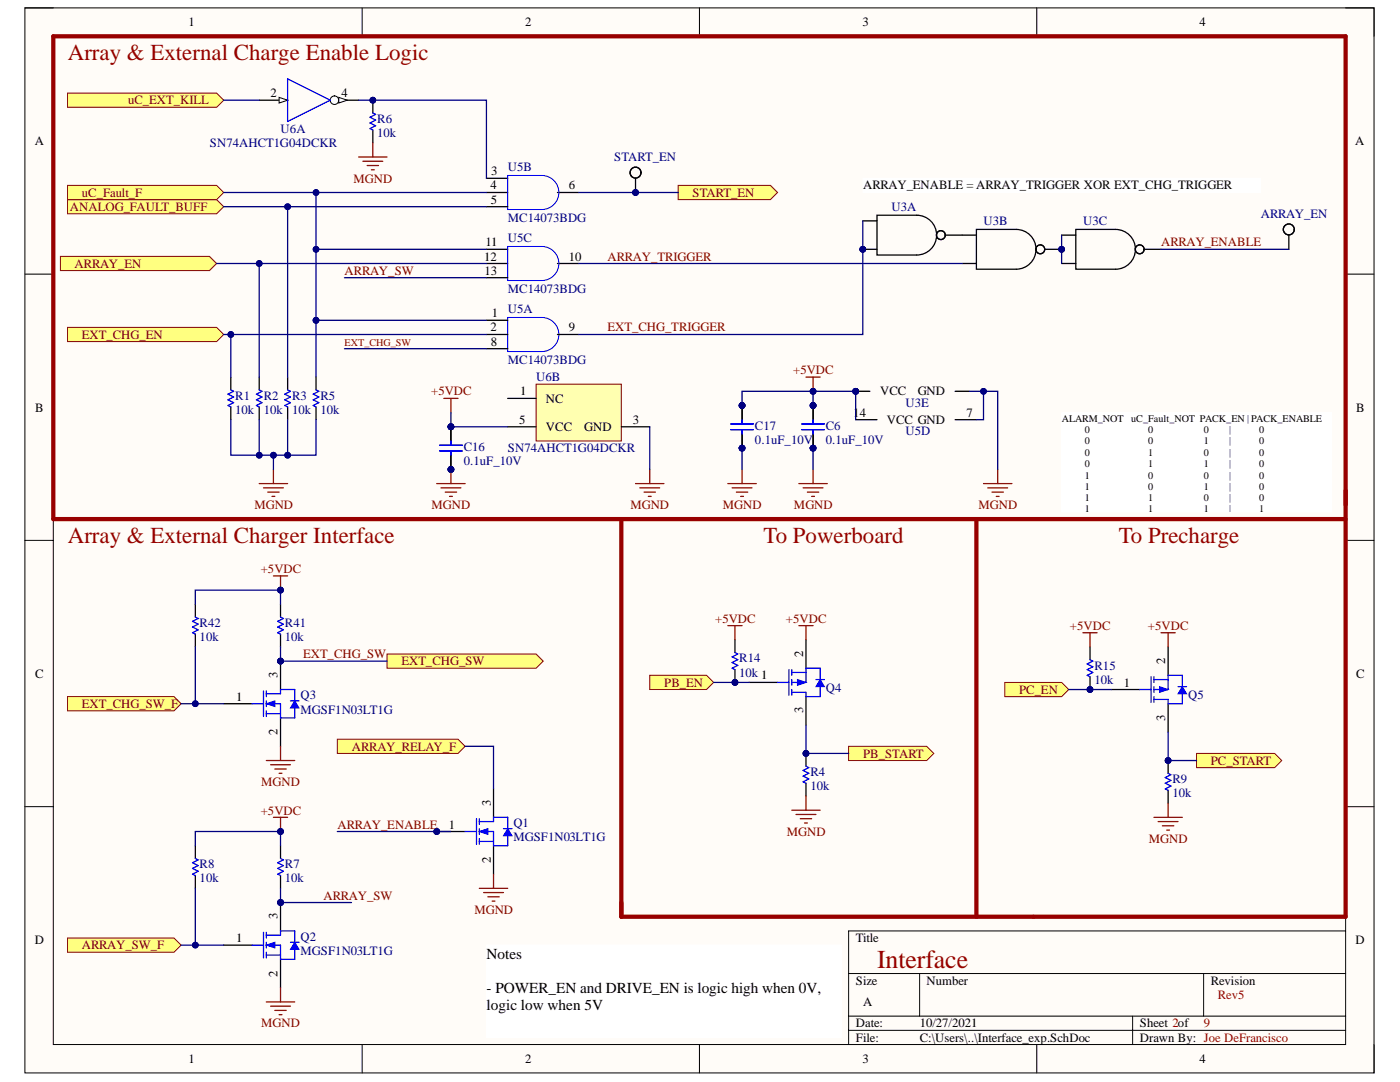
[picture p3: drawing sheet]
<svg xmlns="http://www.w3.org/2000/svg" width="279mm" height="216mm" viewBox="0 0 279 216" stroke-linecap="round" stroke-linejoin="round" font-family="sans-serif">
<defs><g id="words">
<text font-size="5.2" fill="#980000" x="175" y="193.1">Interface</text>
<g font-size="4.6" fill="#980000">
<text x="13.5" y="11.9">Array &amp; External Charge Enable Logic</text>
<text x="13.5" y="108.3">Array &amp; External Charger Interface</text>
<text x="152.4" y="108.3">To Powerboard</text>
<text x="223.3" y="108.3">To Precharge</text>
</g>
<g font-size="3">
<text x="97.1" y="191.3">Notes</text>
<text x="97.1" y="198.1">- POWER_EN and DRIVE_EN is logic high when 0V,</text>
<text x="97.1" y="201.5">logic low when 5V</text>
</g>
<g font-size="2.5">
<text x="37.6" y="5.2">1</text>
<text x="104.8" y="5.2">2</text>
<text x="172.2" y="5.2">3</text>
<text x="239.4" y="5.2">4</text>
<text x="54" y="19.4">2</text>
<text x="68.2" y="19.4">4</text>
<text x="6.9" y="29">A</text>
<text x="270.5" y="29">A</text>
<text x="98.1" y="35">3</text>
<text x="97.9" y="37.8">4</text>
<text x="98" y="40.7">5</text>
<text x="113.5" y="37.8">6</text>
<text x="172.2" y="37.8">ARRAY_ENABLE = ARRAY_TRIGGER XOR EXT_CHG_TRIGGER</text>
<text x="96.6" y="52">12</text>
<text x="96.9" y="49.1">11</text>
<text x="113.5" y="52">10</text>
<text x="96.7" y="54.8">13</text>
<text x="98.1" y="63.3">1</text>
<text x="97.9" y="66.1">2</text>
<text x="98" y="69">8</text>
<text x="113.5" y="66.1">9</text>
<text x="7" y="82.1">B</text>
<text x="103.8" y="78.9">1</text>
<text x="109" y="80.3">NC</text>
<text x="170.3" y="83.1">14</text>
<text x="175.6" y="78.9">VCC</text>
<text x="183.2" y="78.9">GND</text>
<text x="192.9" y="83.1">7</text>
<text x="270.6" y="82.1">B</text>
<text x="103.6" y="84.6">5</text>
<text x="109" y="86">VCC</text>
<text x="116.6" y="86">GND</text>
<text x="126.3" y="84.6">3</text>
<text x="177" y="84.6">VCC GND</text>
<text x="160.3" y="131.1" transform="rotate(-90 160.3 131.1)">2</text>
<text x="7" y="135.2">C</text>
<text x="55.4" y="135.3" transform="rotate(-90 55.4 135.3)">3</text>
<text x="224.3" y="137">1</text>
<text x="232.6" y="132.4" transform="rotate(-90 232.6 132.4)">2</text>
<text x="270.6" y="135.2">C</text>
<text x="47.1" y="139.9">1</text>
<text x="160.3" y="142.3" transform="rotate(-90 160.3 142.3)">3</text>
<text x="232.6" y="143.8" transform="rotate(-90 232.6 143.8)">3</text>
<text x="55.4" y="146.7" transform="rotate(-90 55.4 146.7)">2</text>
<text x="98" y="160.8" transform="rotate(-90 98 160.8)">3</text>
<text x="89.6" y="165.3">1</text>
<text x="98" y="172.2" transform="rotate(-90 98 172.2)">2</text>
<text x="55.4" y="183.4" transform="rotate(-90 55.4 183.4)">3</text>
<text x="6.9" y="188.3">D</text>
<text x="47.1" y="188">1</text>
<text x="170.8" y="188">Title</text>
<text x="270.5" y="188.3">D</text>
<text x="55.4" y="194.9" transform="rotate(-90 55.4 194.9)">2</text>
<text x="170.8" y="196.6">Size</text>
<text x="184.9" y="196.6">Number</text>
<text x="241.6" y="196.6">Revision</text>
<text x="172.2" y="200.8">A</text>
<text x="170.8" y="205">Date:</text>
<text x="170.8" y="207.9">File:</text>
<text x="183.6" y="205">10/27/2021</text>
<text x="183.6" y="207.9">C:\Users\..\Interface_exp.SchDoc</text>
<text x="227.5" y="205">Sheet 2of</text>
<text x="227.5" y="207.9">Drawn By: Joe DeFrancisco</text>
<text x="37.6" y="212.1">1</text>
<text x="104.8" y="212.1">2</text>
<text x="172.2" y="212.1">3</text>
<text x="239.4" y="212.1">4</text>
</g>
<g font-size="2.5" fill="#800000">
<text x="25.5" y="20.8">uC_EXT_KILL</text>
<text x="16.3" y="39.2">uC_Fault_F</text>
<text x="70.6" y="36.4">MGND</text>
<text x="138.2" y="39.2">START_EN</text>
<text x="14" y="42.1">ANALOG_FAULT_BUFF</text>
<text x="14.9" y="53.4">ARRAY_EN</text>
<text x="121.2" y="52">ARRAY_TRIGGER</text>
<text x="231.7" y="49.1">ARRAY_ENABLE</text>
<text x="68.8" y="54.8">ARRAY_SW</text>
<text x="16.3" y="67.6">EXT_CHG_EN</text>
<text x="121.2" y="66.1">EXT_CHG_TRIGGER</text>
<text x="158.3" y="74.7">+5VDC</text>
<text x="86" y="78.9">+5VDC</text>
<text x="50.8" y="101.6">MGND</text>
<text x="86.1" y="101.6">MGND</text>
<text x="125.8" y="101.6">MGND</text>
<text x="144.2" y="101.6">MGND</text>
<text x="158.5" y="101.6">MGND</text>
<text x="195.3" y="101.6">MGND</text>
<text x="52" y="114.3">+5VDC</text>
<text x="142.7" y="124.2">+5VDC</text>
<text x="156.8" y="124.2">+5VDC</text>
<text x="213.5" y="125.7">+5VDC</text>
<text x="229.1" y="125.7">+5VDC</text>
<text x="60.5" y="131.3">EXT_CHG_SW</text>
<text x="80.1" y="132.8">EXT_CHG_SW</text>
<text x="132.6" y="137">PB_EN</text>
<text x="16.3" y="141.2">EXT_CHG_SW_F</text>
<text x="203.4" y="138.4">PC_EN</text>
<text x="70.2" y="149.8">ARRAY_RELAY_F</text>
<text x="172.2" y="151.2">PB_START</text>
<text x="241.6" y="152.6">PC_START</text>
<text x="52.1" y="156.9">MGND</text>
<text x="52" y="162.6">+5VDC</text>
<text x="67.3" y="165.3">ARRAY_ENABLE</text>
<text x="157" y="166.8">MGND</text>
<text x="229.3" y="168.2">MGND</text>
<text x="64.5" y="179.6">ARRAY_SW</text>
<text x="94.7" y="182.3">MGND</text>
<text x="16.3" y="189.4">ARRAY_SW_F</text>
<text x="52.1" y="205">MGND</text>
</g>
<g font-size="2.5" fill="#000080">
<text x="41.9" y="29.3">SN74AHCT1G04DCKR</text>
<text x="56" y="26.5">U6A</text>
<text x="75.3" y="27.4">10k</text>
<text x="75.3" y="24.5">R6</text>
<text x="101.3" y="34.2">U5B</text>
<text x="122.6" y="32.1">START_EN</text>
<text x="101.3" y="44.4">MC14073BDG</text>
<text x="177.9" y="42.1">U3A</text>
<text x="196.3" y="44.9">U3B</text>
<text x="216.2" y="44.9">U3C</text>
<text x="251.6" y="43.5">ARRAY_EN</text>
<text x="101.3" y="48.3">U5C</text>
<text x="101.3" y="58.5">MC14073BDG</text>
<text x="101.3" y="62.5">U5A</text>
<text x="101.3" y="72.7">MC14073BDG</text>
<text x="107" y="76.1">U6B</text>
<text x="47" y="82.6">10k</text>
<text x="47" y="79.7">R1</text>
<text x="52.6" y="82.6">10k</text>
<text x="52.6" y="79.7">R2</text>
<text x="58.3" y="82.6">10k</text>
<text x="58.3" y="79.7">R3</text>
<text x="64" y="82.6">10k</text>
<text x="64" y="79.7">R5</text>
<text x="180.7" y="81.2">U3E</text>
<text x="92.6" y="90">C16</text>
<text x="150.7" y="88.5">0.1uF_10V</text>
<text x="150.7" y="85.8">C17</text>
<text x="164.8" y="88.5">0.1uF_10V</text>
<text x="164.8" y="85.8">C6</text>
<text x="180.7" y="86.9">U5D</text>
<text x="92.6" y="92.8">0.1uF_10V</text>
<text x="101.3" y="90.2">SN74AHCT1G04DCKR</text>
<text x="39.8" y="125.1">R42</text>
<text x="56.9" y="125.1">R41</text>
<text x="39.8" y="128">10k</text>
<text x="56.9" y="128">10k</text>
<text x="147.5" y="135.1">10k 1</text>
<text x="147.5" y="132.2">R14</text>
<text x="218.4" y="136.4">10k</text>
<text x="218.4" y="133.6">R15</text>
<text x="60" y="139.5">Q3</text>
<text x="60" y="142.4">MGSF1N03LT1G</text>
<text x="164.8" y="138.1">Q4</text>
<text x="237.1" y="139.5">Q5</text>
<text x="161.8" y="154.9">R4</text>
<text x="161.8" y="157.7">10k</text>
<text x="234" y="159.1">10k</text>
<text x="234" y="156.3">R9</text>
<text x="102.4" y="165.1">Q1</text>
<text x="102.4" y="167.9">MGSF1N03LT1G</text>
<text x="39.8" y="173.3">R8</text>
<text x="56.9" y="173.3">R7</text>
<text x="39.8" y="176.1">10k</text>
<text x="56.9" y="176.1">10k</text>
<text x="60" y="187.8">Q2</text>
<text x="60" y="190.5">MGSF1N03LT1G</text>
</g>
<g font-size="2.5" fill="#980000">
<text x="243.1" y="199.3">Rev5</text>
<text x="240.3" y="205">9</text>
</g>
<text font-size="2" fill="#800000" x="68.8" y="69.1">EXT_CHG_SW</text>
<g font-size="2">
<text x="211.9" y="84.1">ALARM_NOT</text>
<text x="216.5" y="86.4">0</text>
<text x="216.5" y="88.6">0</text>
<text x="225.8" y="84.1">uC_Fault_NOT PACK_EN | PACK_ENABLE</text>
<text x="229.1" y="86.4">0</text>
<text x="229.1" y="88.6">0</text>
<text x="240.3" y="86.4">0</text>
<text x="240.3" y="88.6">1</text>
<text x="245.3" y="86.4">|</text>
<text x="245.3" y="88.6">|</text>
<text x="251.3" y="86.4">0</text>
<text x="251.3" y="88.6">0</text>
<text x="216.5" y="90.9">0</text>
<text x="216.5" y="93.2">0</text>
<text x="216.5" y="95.5">1</text>
<text x="229.1" y="90.9">1</text>
<text x="229.1" y="93.2">1</text>
<text x="229.1" y="95.5">0</text>
<text x="240.3" y="90.9">0</text>
<text x="240.3" y="93.2">1</text>
<text x="240.3" y="95.5">0</text>
<text x="245.3" y="90.9">|</text>
<text x="245.3" y="93.2">|</text>
<text x="245.3" y="95.5">|</text>
<text x="251.3" y="90.9">0</text>
<text x="251.3" y="93.2">0</text>
<text x="251.3" y="95.5">0</text>
<text x="216.5" y="97.8">1</text>
<text x="216.5" y="100">1</text>
<text x="229.1" y="97.8">0</text>
<text x="229.1" y="100">1</text>
<text x="240.3" y="97.8">1</text>
<text x="240.3" y="100">0</text>
<text x="245.3" y="97.8">|</text>
<text x="245.3" y="100">|</text>
<text x="251.3" y="97.8">0</text>
<text x="251.3" y="100">0</text>
<text x="216.5" y="102.2">1</text>
<text x="229.1" y="102.2">1</text>
<text x="240.3" y="102.2">1</text>
<text x="245.3" y="102.2">|</text>
<text x="251.3" y="102.2">1</text>
</g>
</g></defs>
<path d="M5 1.6h269.2v212.5h-269.2z" fill-rule="evenodd" fill="#fffcf8"/>
<path d="M5 1.6h269.2v212.5h-269.2z" fill="none" stroke="#000" stroke-width=".2"/>
<path d="M10.6 7.2h257.9v201.2h-257.9z" fill-rule="evenodd" fill="#fffcf8"/>
<g fill="none" stroke="#000" stroke-width=".2">
<path d="M5 1.6h5.6M10.6 7.2h257.9v201.2h-257.9zM72.3 1.6v5.6M139.6 1.6v5.6M206.9 1.6v5.6M268.5 1.6h5.7v5.6M5 54.7h5.6M268.5 54.7h5.7M5 107.8h5.6M268.5 107.8h5.7M5 161h5.6M268.5 161h5.7"/>
<path d="M169.4 194.3h99.1M183.5 194.3v8.5M240.2 194.3v8.5M268.5 185.8h-99.1v22.6M72.3 208.4v5.7M139.6 208.4v5.7M169.4 202.8h99.1M169.4 205.6h99.1M206.9 208.4v5.7M226 202.8v5.6M274.2 208.4v5.7"/>
</g>
<path d="M12.1 51.2h29.7l1.4 1.4-1.4 1.4h-29.7z" fill-rule="evenodd" fill="#ffff80"/>
<path d="M12.1 51.2h29.7l1.4 1.4-1.4 1.4h-29.7z" fill="none" stroke="#800000" stroke-width=".2"/>
<path d="M13.5 65.3h29.7l1.4 1.4-1.4 1.5h-29.7z" fill-rule="evenodd" fill="#ffff80"/>
<path d="M13.5 65.3h29.7l1.4 1.4-1.4 1.5h-29.7z" fill="none" stroke="#800000" stroke-width=".2"/>
<g fill="none" stroke="#000" stroke-width=".25">
<path d="M257.2 46.9v2.8"/>
<circle cx="257.2" cy="45.8" r="1.09"/>
</g>
<path d="M172.2 35.6h79.3v2.8h-79.3z" fill-rule="evenodd" fill="#fff"/>
<path d="M172.2 35.6h79.3v2.8h-79.3z" fill="none" stroke="#fff" stroke-width=".2"/>
<circle cx="172.2" cy="49.7" r=".57" fill="#000080"/>
<circle cx="172.2" cy="49.7" r=".57" fill="none" stroke="#000080" stroke-width=".2"/>
<path d="M172.2 44.1h2.8M172.2 49.7h2.8M175 42.9h8a4 4 0 0 1 3.9 4 4 4 0 0 1-3.9 4h-8z" fill="none" stroke="#000" stroke-width=".25"/>
<circle cx="172.2" cy="49.7" r=".57" fill="#000080"/>
<circle cx="172.2" cy="49.7" r=".57" fill="none" stroke="#000080" stroke-width=".2"/>
<g fill="none" stroke="#000" stroke-width=".25">
<path d="M188.6 46.9h3.4"/>
<circle cx="187.8" cy="46.9" r=".88"/>
</g>
<circle cx="211.9" cy="49.7" r=".57" fill="#000080"/>
<circle cx="211.9" cy="49.7" r=".57" fill="none" stroke="#000080" stroke-width=".2"/>
<path d="M192 46.9h2.9M192 52.6h2.9M194.9 45.8h7.9a4 4 0 0 1 4 3.9 4 4 0 0 1-4 4h-7.9zM208.5 49.7h3.4" fill="none" stroke="#000" stroke-width=".25"/>
<circle cx="211.9" cy="49.7" r=".57" fill="#000080"/>
<circle cx="211.9" cy="49.7" r=".57" fill="none" stroke="#000080" stroke-width=".2"/>
<g fill="none" stroke="#000" stroke-width=".25">
<path d="M97.1 52.6h4.2M97.1 49.7h4.2M97.1 55.4h4.2M111.2 52.6h4.3M211.9 46.9h2.8M211.9 52.6h2.8M214.7 45.8h7.9a4 4 0 0 1 4 3.9 4 4 0 0 1-4 4h-7.9zM228.3 49.7h3.4M97.1 63.9h4.2M97.1 66.7h4.2M97.1 69.6h4.2M111.2 66.7h4.3"/>
<circle cx="207.6" cy="49.7" r=".88"/>
<circle cx="227.5" cy="49.7" r=".88"/>
</g>
<path d="M101.3 49.2h6.8a3.4 3.4 0 0 1 3.4 3.4 3.4 3.4 0 0 1-3.4 3.4h-6.8zM101.3 63.3h6.8a3.4 3.4 0 0 1 3.4 3.4 3.4 3.4 0 0 1-3.4 3.4h-6.8z" fill="none" stroke="#00f" stroke-width=".2"/>
<circle cx="56" cy="180.1" r=".57" fill="#000080"/>
<circle cx="56" cy="180.1" r=".57" fill="none" stroke="#000080" stroke-width=".2"/>
<path d="M44.6 188.6h5.7M56 180.1v5.7M56 191.4v5.7" fill="none" stroke="#000" stroke-width=".25"/>
<circle cx="56" cy="180.1" r=".57" fill="#000080"/>
<circle cx="56" cy="180.1" r=".57" fill="none" stroke="#000080" stroke-width=".2"/>
<path d="M52.6 186v5.1M53.1 186.6h2.9v-.8h2.8v2.2M53.1 188.6h2.9v2.8h2.8v-2M53.1 190.6h2.9M53.1 186v1.2M53.1 188v1.2M53.1 190v1.1" fill="none" stroke="#00f" stroke-width=".25"/>
<path d="M58.8 188l.9 1.4h-1.7z" fill="#00f"/>
<path d="M58.8 188l.9 1.4h-1.7z" fill="none" stroke="#00f" stroke-width=".2"/>
<path d="M58 188h1.7" fill="none" stroke="#00f" stroke-width=".25"/>
<path d="M53.1 188.6l1.8-.6v1.2z" fill="#00f"/>
<path d="M53.1 188.6l1.8-.6v1.2z" fill="none" stroke="#00f" stroke-width=".2"/>
<path d="M50.3 188.6h2.3" fill="none" stroke="#00f" stroke-width=".25"/>
<path d="M13.5 187.2h21.2l1.4 1.4-1.4 1.4h-21.2z" fill-rule="evenodd" fill="#ffff80"/>
<path d="M13.5 187.2h21.2l1.4 1.4-1.4 1.4h-21.2z" fill="none" stroke="#800000" stroke-width=".2"/>
<circle cx="87.2" cy="165.9" r=".57" fill="#000080"/>
<circle cx="87.2" cy="165.9" r=".57" fill="none" stroke="#000080" stroke-width=".2"/>
<path d="M87.2 165.9h5.6" fill="none" stroke="#000" stroke-width=".25"/>
<circle cx="87.2" cy="165.9" r=".57" fill="#000080"/>
<circle cx="87.2" cy="165.9" r=".57" fill="none" stroke="#000080" stroke-width=".2"/>
<path d="M98.5 157.4v5.7M98.5 168.8v5.6" fill="none" stroke="#000" stroke-width=".25"/>
<path d="M95.1 163.4v5.1M95.7 163.9h2.8v-.8h2.8v2.3M95.7 165.9h2.8v2.9h2.8v-2M95.7 167.9h2.8M95.7 163.4v1.1M95.7 165.4v1.1M95.7 167.3v1.2" fill="none" stroke="#00f" stroke-width=".25"/>
<path d="M101.3 165.4l.9 1.4h-1.7z" fill="#00f"/>
<path d="M101.3 165.4l.9 1.4h-1.7z" fill="none" stroke="#00f" stroke-width=".2"/>
<path d="M100.5 165.4h1.7" fill="none" stroke="#00f" stroke-width=".25"/>
<path d="M95.7 165.9l1.7-.5v1.1z" fill="#00f"/>
<path d="M95.7 165.9l1.7-.5v1.1z" fill="none" stroke="#00f" stroke-width=".2"/>
<path d="M92.8 165.9h2.3" fill="none" stroke="#00f" stroke-width=".25"/>
<path d="M67.3 147.5h24.1l1.4 1.4-1.4 1.4h-24.1z" fill-rule="evenodd" fill="#ffff80"/>
<path d="M67.3 147.5h24.1l1.4 1.4-1.4 1.4h-24.1z" fill="none" stroke="#800000" stroke-width=".2"/>
<circle cx="56" cy="131.9" r=".57" fill="#000080"/>
<circle cx="56" cy="131.9" r=".57" fill="none" stroke="#000080" stroke-width=".2"/>
<path d="M56 131.9v5.7M44.6 140.4h5.7M56 143.3v5.6" fill="none" stroke="#000" stroke-width=".25"/>
<circle cx="56" cy="131.9" r=".57" fill="#000080"/>
<circle cx="56" cy="131.9" r=".57" fill="none" stroke="#000080" stroke-width=".2"/>
<path d="M52.6 137.9v5.1M53.1 138.4h2.9v-.8h2.8v2.2M53.1 137.9v1.1M53.1 139.8v1.2M53.1 140.4h2.9v2.9h2.8v-2M53.1 142.4h2.9M53.1 141.8v1.2" fill="none" stroke="#00f" stroke-width=".25"/>
<path d="M58.8 139.8l.9 1.5h-1.7z" fill="#00f"/>
<path d="M58.8 139.8l.9 1.5h-1.7z" fill="none" stroke="#00f" stroke-width=".2"/>
<path d="M58 139.8h1.7" fill="none" stroke="#00f" stroke-width=".25"/>
<path d="M53.1 140.4l1.8-.6v1.2z" fill="#00f"/>
<path d="M53.1 140.4l1.8-.6v1.2z" fill="none" stroke="#00f" stroke-width=".2"/>
<path d="M50.3 140.4h2.3" fill="none" stroke="#00f" stroke-width=".25"/>
<path d="M13.5 139h21.2l1.4 1.4-1.4 1.4h-21.2z" fill-rule="evenodd" fill="#ffff80"/>
<path d="M13.5 139h21.2l1.4 1.4-1.4 1.4h-21.2z" fill="none" stroke="#800000" stroke-width=".2"/>
<path d="M54.6 114.9h2.8M56 114.9v2.9" fill="none" stroke="#800000" stroke-width=".25"/>
<circle cx="56" cy="117.7" r=".57" fill="#000080"/>
<circle cx="56" cy="117.7" r=".57" fill="none" stroke="#000080" stroke-width=".2"/>
<path d="M194.9 103.6v79.3M268.5 103.6h-257.9v-96.4h257.9v175.7h-62.3" fill="none" stroke="#980000" stroke-width=".85"/>
<path d="M211.9 82.3h53.8v19.9h-53.8z" fill-rule="evenodd" fill="#fff"/>
<path d="M211.9 82.3h53.8v19.9h-53.8z" fill="none" stroke="#fff" stroke-width=".2"/>
<path d="M238.8 150.3h15.6l1.4 1.5-1.4 1.4h-15.6z" fill-rule="evenodd" fill="#ffff80"/>
<path d="M238.8 150.3h15.6l1.4 1.5-1.4 1.4h-15.6z" fill="none" stroke="#800000" stroke-width=".2"/>
<path d="M160.8 75.2h2.9M162.3 75.2v2.9" fill="none" stroke="#800000" stroke-width=".25"/>
<circle cx="162.3" cy="78.1" r=".57" fill="#000080"/>
<circle cx="162.3" cy="78.1" r=".57" fill="none" stroke="#000080" stroke-width=".2"/>
<circle cx="170.8" cy="78.1" r=".57" fill="#000080"/>
<circle cx="170.8" cy="78.1" r=".57" fill="none" stroke="#000080" stroke-width=".2"/>
<path d="M170.8 78.1h2.8" fill="none" stroke="#000" stroke-width=".25"/>
<circle cx="170.8" cy="78.1" r=".57" fill="#000080"/>
<circle cx="170.8" cy="78.1" r=".57" fill="none" stroke="#000080" stroke-width=".2"/>
<path d="M190.6 78.1h2.8M170.8 83.7h4.2M190.6 83.7h4.3" fill="none" stroke="#000" stroke-width=".25"/>
<path d="M54.6 163.1h2.8M56 163.1v2.8" fill="none" stroke="#800000" stroke-width=".25"/>
<circle cx="56" cy="165.9" r=".57" fill="#000080"/>
<circle cx="56" cy="165.9" r=".57" fill="none" stroke="#000080" stroke-width=".2"/>
<path d="M200.5 136.2h11.4l1.4 1.4-1.4 1.4h-11.4z" fill-rule="evenodd" fill="#ffff80"/>
<path d="M200.5 136.2h11.4l1.4 1.4-1.4 1.4h-11.4z" fill="none" stroke="#800000" stroke-width=".2"/>
<path d="M124 103.6v79.3h82.2" fill="none" stroke="#980000" stroke-width=".85"/>
<path d="M169.4 148.9h15.5l1.5 1.4-1.5 1.5h-15.5z" fill-rule="evenodd" fill="#ffff80"/>
<path d="M169.4 148.9h15.5l1.5 1.4-1.5 1.5h-15.5z" fill="none" stroke="#800000" stroke-width=".2"/>
<path d="M129.7 134.8h11.3l1.4 1.4-1.4 1.4h-11.3z" fill-rule="evenodd" fill="#ffff80"/>
<path d="M129.7 134.8h11.3l1.4 1.4-1.4 1.4h-11.3z" fill="none" stroke="#800000" stroke-width=".2"/>
<path d="M97.1 35.6h4.2M97.1 38.4h4.2M111.2 38.4h4.3M97.1 41.2h4.2" fill="none" stroke="#000" stroke-width=".25"/>
<path d="M101.3 35h6.8a3.4 3.4 0 0 1 3.4 3.4 3.4 3.4 0 0 1-3.4 3.4h-6.8z" fill="none" stroke="#00f" stroke-width=".2"/>
<path d="M13.5 39.8h29.7l1.4 1.4-1.4 1.5h-29.7z" fill-rule="evenodd" fill="#ffff80"/>
<path d="M13.5 39.8h29.7l1.4 1.4-1.4 1.5h-29.7z" fill="none" stroke="#800000" stroke-width=".2"/>
<path d="M13.5 18.6h29.7l1.4 1.4-1.4 1.4h-29.7z" fill-rule="evenodd" fill="#ffff80"/>
<path d="M13.5 18.6h29.7l1.4 1.4-1.4 1.4h-29.7z" fill="none" stroke="#800000" stroke-width=".2"/>
<path d="M13.5 37h29.7l1.4 1.4-1.4 1.4h-29.7z" fill-rule="evenodd" fill="#ffff80"/>
<path d="M13.5 37h29.7l1.4 1.4-1.4 1.4h-29.7z" fill="none" stroke="#800000" stroke-width=".2"/>
<path d="M135.3 37h18.5l1.4 1.4-1.4 1.4h-18.5z" fill-rule="evenodd" fill="#ffff80"/>
<path d="M135.3 37h18.5l1.4 1.4-1.4 1.4h-18.5z" fill="none" stroke="#800000" stroke-width=".2"/>
<path d="M65.9 20h5.7" fill="none" stroke="#000" stroke-width=".25"/>
<circle cx="66.8" cy="20" r=".85" fill="#f8fcff"/>
<circle cx="66.8" cy="20" r=".85" fill="none" stroke="#000" stroke-width=".2"/>
<path d="M67.6 19.4l1.7 .6-1.7 .6z" fill="#f8fcff"/>
<path d="M67.6 19.4l1.7 .6-1.7 .6z" fill="none" stroke="#000" stroke-width=".2"/>
<path d="M51.7 20h5.7" fill="none" stroke="#000" stroke-width=".25"/>
<path d="M55.7 19.4l1.7 .6-1.7 .6z" fill="#f8fcff"/>
<path d="M55.7 19.4l1.7 .6-1.7 .6z" fill="none" stroke="#000" stroke-width=".2"/>
<path d="M57.4 15.7l8.5 4.3-8.5 4.2z" fill="none" stroke="#00f" stroke-width=".25"/>
<path d="M107 76.7h17v11.3h-17z" fill-rule="evenodd" fill="#ffffb0"/>
<path d="M107 76.7h17v11.3h-17z" fill="none" stroke="#800000" stroke-width=".2"/>
<g fill="none" stroke="#000" stroke-width=".25">
<path d="M46.1 75.2v2.6M51.7 75.2v2.6M57.4 75.2v2.6M63.1 75.2v2.6M101.3 79.5h5.7M46.1 81.2v2.5M51.7 81.2v2.5M57.4 81.2v2.5M63.1 81.2v2.5M101.3 85.2h5.7M124 85.2h5.7M39 120.6v2.5"/>
<path d="M39 126.5v2.6M56 120.6v2.5M56 126.5v2.6M39 168.8v2.5M39 174.7v2.6M56 168.8v2.5M56 174.7v2.6"/>
</g>
<path d="M88.6 79.5h2.8M90 79.5v2.8" fill="none" stroke="#800000" stroke-width=".25"/>
<path d="M46.1 77.8l.5 .3-1.1 .5 1.1 .6-1.1 .6 1.1 .5-1.1 .6 .6 .3M51.7 77.8l.6 .3-1.1 .5 1.1 .6-1.1 .6 1.1 .5-1.1 .6 .5 .3M57.4 77.8l.6 .3-1.2 .5 1.2 .6-1.2 .6 1.2 .5-1.2 .6 .6 .3M63.1 77.8l.5 .3-1.1 .5 1.1 .6-1.1 .6 1.1 .5-1.1 .6 .6 .3M39 123.1l.5 .3-1.1 .6 1.1 .5-1.1 .6 1.1 .6-1.1 .6 .6 .2M56 123.1l.5 .3-1.1 .6 1.1 .5-1.1 .6 1.1 .6-1.1 .6 .6 .2M39 171.3l.5 .3-1.1 .6 1.2 .5-1.2 .6 1.2 .6-1.2 .5 .6 .3M56 171.3l.5 .3-1.1 .6 1.1 .5M56.6 172.7l-1.2 .6 1.2 .6-1.2 .5 .6 .3" fill="none" stroke="#00f" stroke-width=".25"/>
<circle cx="74.4" cy="20" r=".57" fill="#000080"/>
<circle cx="74.4" cy="20" r=".57" fill="none" stroke="#000080" stroke-width=".2"/>
<path d="M74.4 20v2.5" fill="none" stroke="#000" stroke-width=".25"/>
<circle cx="74.4" cy="20" r=".57" fill="#000080"/>
<circle cx="74.4" cy="20" r=".57" fill="none" stroke="#000080" stroke-width=".2"/>
<path d="M74.4 25.9v2.6" fill="none" stroke="#000" stroke-width=".25"/>
<path d="M74.4 22.5l.6 .3-1.2 .6 1.2 .6-1.2 .5 1.2 .6-1.2 .6 .6 .2" fill="none" stroke="#00f" stroke-width=".25"/>
<circle cx="162.3" cy="89.4" r=".57" fill="#000080"/>
<circle cx="162.3" cy="89.4" r=".57" fill="none" stroke="#000080" stroke-width=".2"/>
<circle cx="162.3" cy="80.9" r=".57" fill="#000080"/>
<circle cx="162.3" cy="80.9" r=".57" fill="none" stroke="#000080" stroke-width=".2"/>
<circle cx="162.3" cy="89.4" r=".57" fill="#000080"/>
<circle cx="162.3" cy="89.4" r=".57" fill="none" stroke="#000080" stroke-width=".2"/>
<circle cx="162.3" cy="80.9" r=".57" fill="#000080"/>
<circle cx="162.3" cy="80.9" r=".57" fill="none" stroke="#000080" stroke-width=".2"/>
<path d="M162.3 86.6v2.8" fill="none" stroke="#000" stroke-width=".25"/>
<circle cx="162.3" cy="89.4" r=".57" fill="#000080"/>
<circle cx="162.3" cy="89.4" r=".57" fill="none" stroke="#000080" stroke-width=".2"/>
<path d="M162.3 80.9v2.8" fill="none" stroke="#000" stroke-width=".25"/>
<circle cx="162.3" cy="80.9" r=".57" fill="#000080"/>
<circle cx="162.3" cy="80.9" r=".57" fill="none" stroke="#000080" stroke-width=".2"/>
<path d="M160 84.6h4.5M160 85.7h4.5M162.3 83.7v.9M162.3 85.7v.9" fill="none" stroke="#00f" stroke-width=".25"/>
<path d="M162.3 86.6v2.8" fill="none" stroke="#000" stroke-width=".25"/>
<circle cx="162.3" cy="89.4" r=".57" fill="#000080"/>
<circle cx="162.3" cy="89.4" r=".57" fill="none" stroke="#000080" stroke-width=".2"/>
<path d="M162.3 80.9v2.8" fill="none" stroke="#000" stroke-width=".25"/>
<circle cx="162.3" cy="80.9" r=".57" fill="#000080"/>
<circle cx="162.3" cy="80.9" r=".57" fill="none" stroke="#000080" stroke-width=".2"/>
<path d="M160 84.6h4.5M160 85.7h4.5M162.3 83.7v.9M162.3 85.7v.9" fill="none" stroke="#00f" stroke-width=".25"/>
<circle cx="148.1" cy="89.4" r=".57" fill="#000080"/>
<circle cx="148.1" cy="89.4" r=".57" fill="none" stroke="#000080" stroke-width=".2"/>
<circle cx="148.1" cy="80.9" r=".57" fill="#000080"/>
<circle cx="148.1" cy="80.9" r=".57" fill="none" stroke="#000080" stroke-width=".2"/>
<circle cx="148.1" cy="89.4" r=".57" fill="#000080"/>
<circle cx="148.1" cy="89.4" r=".57" fill="none" stroke="#000080" stroke-width=".2"/>
<circle cx="148.1" cy="80.9" r=".57" fill="#000080"/>
<circle cx="148.1" cy="80.9" r=".57" fill="none" stroke="#000080" stroke-width=".2"/>
<path d="M148.1 86.6v2.8" fill="none" stroke="#000" stroke-width=".25"/>
<circle cx="148.1" cy="89.4" r=".57" fill="#000080"/>
<circle cx="148.1" cy="89.4" r=".57" fill="none" stroke="#000080" stroke-width=".2"/>
<path d="M148.1 80.9v2.8" fill="none" stroke="#000" stroke-width=".25"/>
<circle cx="148.1" cy="80.9" r=".57" fill="#000080"/>
<circle cx="148.1" cy="80.9" r=".57" fill="none" stroke="#000080" stroke-width=".2"/>
<path d="M145.8 84.6h4.6M145.8 85.7h4.6M148.1 83.7v.9M148.1 85.7v.9" fill="none" stroke="#00f" stroke-width=".25"/>
<path d="M148.1 86.6v2.8" fill="none" stroke="#000" stroke-width=".25"/>
<circle cx="148.1" cy="89.4" r=".57" fill="#000080"/>
<circle cx="148.1" cy="89.4" r=".57" fill="none" stroke="#000080" stroke-width=".2"/>
<path d="M148.1 80.9v2.8" fill="none" stroke="#000" stroke-width=".25"/>
<circle cx="148.1" cy="80.9" r=".57" fill="#000080"/>
<circle cx="148.1" cy="80.9" r=".57" fill="none" stroke="#000080" stroke-width=".2"/>
<path d="M145.8 84.6h4.6M145.8 85.7h4.6M148.1 83.7v.9M148.1 85.7v.9" fill="none" stroke="#00f" stroke-width=".25"/>
<circle cx="126.8" cy="38.4" r=".57" fill="#000080"/>
<circle cx="126.8" cy="38.4" r=".57" fill="none" stroke="#000080" stroke-width=".2"/>
<g fill="none" stroke="#000" stroke-width=".25">
<path d="M126.8 35.6v2.8"/>
<circle cx="126.8" cy="34.4" r="1.09"/>
</g>
<circle cx="126.8" cy="38.4" r=".57" fill="#000080"/>
<circle cx="126.8" cy="38.4" r=".57" fill="none" stroke="#000080" stroke-width=".2"/>
<g fill="none" stroke="#800000" stroke-width=".25">
<path d="M71.6 31.3h5.6M72.4 32.2h4M73.3 33h2.2M74.1 33.9h.6M74.4 28.5v2.8M51.7 96.5h5.7M52.6 97.3h3.9M53.4 98.2h2.3M54.3 99h.6M54.6 93.7v2.8M126.8 96.5h5.7M127.7 97.3h4"/>
<path d="M128.5 98.2h2.3M129.4 99h.6M129.7 93.7v2.8M145.3 96.5h5.6M146.1 97.3h4M147 98.2h2.2M147.8 99h.6M148.1 93.7v2.8M159.4 96.5h5.7M160.3 97.3h3.9M161.1 98.2h2.3M162 99h.5"/>
<path d="M162.3 93.7v2.8M196.3 96.5h5.6M197.1 97.4h4M198 98.2h2.2M198.8 99.1h.6M199.1 93.7v2.8M53.1 151.8h5.7M54 152.6h4M54.9 153.4h2.2M55.7 154.3h.6M56 148.9v2.9M95.7 177.3h5.6"/>
<path d="M96.5 178.1h4M97.4 178.9h2.2M98.2 179.8h.6M98.5 174.4v2.9M53.1 199.9h5.7M56 197.1v2.8M54 200.8h4M54.9 201.6h2.2M55.7 202.5h.6"/>
</g>
<path d="M97.1 188.6h70.8v18.4h-70.8z" fill-rule="evenodd" fill="#fff"/>
<path d="M97.1 188.6h70.8v18.4h-70.8z" fill="none" stroke="#fff" stroke-width=".2"/>
<path d="M221.8 137.6h5.7M233.1 129.1v5.7M233.1 140.4v5.7" fill="none" stroke="#000" stroke-width=".25"/>
<path d="M227.5 137.6h2.2M229.7 135v5.1M230.3 139.6h2.8M230.3 135.6h2.8M230.3 135v1.2M230.3 137v1.2M230.3 139v1.1M233.1 134.8v2.8h-2.8" fill="none" stroke="#00f" stroke-width=".25"/>
<path d="M231.4 137l1.7 .6-1.7 .6z" fill="#00f"/>
<path d="M231.4 137l1.7 .6-1.7 .6z" fill="none" stroke="#00f" stroke-width=".2"/>
<path d="M233.1 134.8h2.9v2.2M235.1 137h1.7M236 138.4v2h-2.9v-.8" fill="none" stroke="#00f" stroke-width=".25"/>
<path d="M236 137l.8 1.4h-1.7z" fill="#00f"/>
<path d="M236 137l.8 1.4h-1.7z" fill="none" stroke="#00f" stroke-width=".2"/>
<path d="M231.7 126.3h2.8M233.1 126.3v2.8" fill="none" stroke="#800000" stroke-width=".25"/>
<circle cx="233.1" cy="151.8" r=".57" fill="#000080"/>
<circle cx="233.1" cy="151.8" r=".57" fill="none" stroke="#000080" stroke-width=".2"/>
<path d="M233.1 151.8v2.5" fill="none" stroke="#000" stroke-width=".25"/>
<circle cx="233.1" cy="151.8" r=".57" fill="#000080"/>
<circle cx="233.1" cy="151.8" r=".57" fill="none" stroke="#000080" stroke-width=".2"/>
<path d="M149.5 136.2h5.7M160.8 127.7v5.6M160.8 139v5.7M233.1 157.7v2.6" fill="none" stroke="#000" stroke-width=".25"/>
<path d="M155.2 136.2h2.2M157.4 133.6v5.1M158 138.2h2.8M158 134.2h2.8M158 133.6v1.2M158 135.6v1.1M158 137.6v1.1M160.8 133.3v2.9h-2.8M233.1 154.3l.6 .3-1.1 .6 1.1 .5-1.1 .6 1.1 .6-1.1 .5 .5 .3" fill="none" stroke="#00f" stroke-width=".25"/>
<path d="M230.3 163.1h5.7M231.1 163.9h4M232 164.8h2.3M232.8 165.6h.6M233.1 160.3v2.8" fill="none" stroke="#800000" stroke-width=".25"/>
<path d="M159.1 135.6l1.7 .6-1.7 .5z" fill="#00f"/>
<path d="M159.1 135.6l1.7 .6-1.7 .5z" fill="none" stroke="#00f" stroke-width=".2"/>
<path d="M160.8 133.3h2.9v2.3M162.8 135.6h1.7M163.7 137v2h-2.9v-.8" fill="none" stroke="#00f" stroke-width=".25"/>
<path d="M163.7 135.6l.8 1.4h-1.7z" fill="#00f"/>
<path d="M163.7 135.6l.8 1.4h-1.7z" fill="none" stroke="#00f" stroke-width=".2"/>
<path d="M159.4 124.8h2.9M160.8 124.8v2.9" fill="none" stroke="#800000" stroke-width=".25"/>
<circle cx="160.8" cy="150.3" r=".57" fill="#000080"/>
<circle cx="160.8" cy="150.3" r=".57" fill="none" stroke="#000080" stroke-width=".2"/>
<path d="M160.8 150.3v2.6" fill="none" stroke="#000" stroke-width=".25"/>
<circle cx="160.8" cy="150.3" r=".57" fill="#000080"/>
<circle cx="160.8" cy="150.3" r=".57" fill="none" stroke="#000080" stroke-width=".2"/>
<path d="M160.8 156.3v2.5" fill="none" stroke="#000" stroke-width=".25"/>
<path d="M160.8 152.9l.6 .3-1.1 .5 1.1 .6-1.1 .6 1.1 .5-1.1 .6 .5 .3" fill="none" stroke="#00f" stroke-width=".25"/>
<path d="M160.8 158.8v2.9M158 161.7h5.7M158.9 162.5h3.9M159.7 163.4h2.3M160.6 164.2h.5" fill="none" stroke="#800000" stroke-width=".25"/>
<circle cx="90" cy="93.7" r=".57" fill="#000080"/>
<circle cx="90" cy="93.7" r=".57" fill="none" stroke="#000080" stroke-width=".2"/>
<circle cx="90" cy="85.2" r=".57" fill="#000080"/>
<circle cx="90" cy="85.2" r=".57" fill="none" stroke="#000080" stroke-width=".2"/>
<circle cx="90" cy="93.7" r=".57" fill="#000080"/>
<circle cx="90" cy="93.7" r=".57" fill="none" stroke="#000080" stroke-width=".2"/>
<circle cx="90" cy="85.2" r=".57" fill="#000080"/>
<circle cx="90" cy="85.2" r=".57" fill="none" stroke="#000080" stroke-width=".2"/>
<path d="M90 90.8v2.9" fill="none" stroke="#000" stroke-width=".25"/>
<circle cx="90" cy="93.7" r=".57" fill="#000080"/>
<circle cx="90" cy="93.7" r=".57" fill="none" stroke="#000080" stroke-width=".2"/>
<path d="M90 85.2v2.8" fill="none" stroke="#000" stroke-width=".25"/>
<circle cx="90" cy="85.2" r=".57" fill="#000080"/>
<circle cx="90" cy="85.2" r=".57" fill="none" stroke="#000080" stroke-width=".2"/>
<path d="M87.7 88.8h4.6M87.7 90h4.6M90 88v.8M90 90v.8" fill="none" stroke="#00f" stroke-width=".25"/>
<path d="M90 90.8v2.9" fill="none" stroke="#000" stroke-width=".25"/>
<circle cx="90" cy="93.7" r=".57" fill="#000080"/>
<circle cx="90" cy="93.7" r=".57" fill="none" stroke="#000080" stroke-width=".2"/>
<path d="M90 85.2v2.8" fill="none" stroke="#000" stroke-width=".25"/>
<circle cx="90" cy="85.2" r=".57" fill="#000080"/>
<circle cx="90" cy="85.2" r=".57" fill="none" stroke="#000080" stroke-width=".2"/>
<path d="M87.7 88.8h4.6M87.7 90h4.6M90 88v.8M90 90v.8" fill="none" stroke="#00f" stroke-width=".25"/>
<path d="M87.2 96.5h5.6M88 97.3h4M88.9 98.2h2.2M89.7 99h.6M90 93.7v2.8" fill="none" stroke="#800000" stroke-width=".25"/>
<circle cx="90" cy="93.7" r=".57" fill="#000080"/>
<circle cx="90" cy="93.7" r=".57" fill="none" stroke="#000080" stroke-width=".2"/>
<path d="M77.2 130.5h29.8l1.4 1.4-1.4 1.4h-29.8z" fill-rule="evenodd" fill="#ffff80"/>
<path d="M77.2 130.5h29.8l1.4 1.4-1.4 1.4h-29.8z" fill="none" stroke="#800000" stroke-width=".2"/>
<circle cx="146.7" cy="136.2" r=".57" fill="#000080"/>
<circle cx="146.7" cy="136.2" r=".57" fill="none" stroke="#000080" stroke-width=".2"/>
<path d="M146.7 127.7v2.5M146.7 133.6v2.6" fill="none" stroke="#000" stroke-width=".25"/>
<circle cx="146.7" cy="136.2" r=".57" fill="#000080"/>
<circle cx="146.7" cy="136.2" r=".57" fill="none" stroke="#000080" stroke-width=".2"/>
<path d="M146.7 130.2l.5 .3-1.1 .6 1.1 .5-1.1 .6 1.1 .6-1.1 .5 .6 .3" fill="none" stroke="#00f" stroke-width=".25"/>
<circle cx="217.5" cy="137.6" r=".57" fill="#000080"/>
<circle cx="217.5" cy="137.6" r=".57" fill="none" stroke="#000080" stroke-width=".2"/>
<path d="M217.5 129.1v2.5M217.5 135v2.6" fill="none" stroke="#000" stroke-width=".25"/>
<circle cx="217.5" cy="137.6" r=".57" fill="#000080"/>
<circle cx="217.5" cy="137.6" r=".57" fill="none" stroke="#000080" stroke-width=".2"/>
<path d="M217.5 131.6l.6 .3-1.1 .6 1.1 .6-1.1 .5 1.1 .6-1.1 .6 .5 .2" fill="none" stroke="#00f" stroke-width=".25"/>
<path d="M145.3 124.8h2.8M146.7 124.8v2.9M216.1 126.3h2.9M217.5 126.3v2.8" fill="none" stroke="#800000" stroke-width=".25"/>
<path d="M44.6 20h7.1M63.1 63.9h34M92.8 148.9h5.7v8.5" fill="none" stroke="#000080" stroke-width=".25"/>
<circle cx="63.1" cy="63.9" r=".57" fill="#000080"/>
<circle cx="63.1" cy="63.9" r=".57" fill="none" stroke="#000080" stroke-width=".2"/>
<path d="M97.1 49.7h-34v14.2" fill="none" stroke="#000080" stroke-width=".25"/>
<circle cx="63.1" cy="63.9" r=".57" fill="#000080"/>
<circle cx="63.1" cy="63.9" r=".57" fill="none" stroke="#000080" stroke-width=".2"/>
<circle cx="63.1" cy="49.7" r=".57" fill="#000080"/>
<circle cx="63.1" cy="49.7" r=".57" fill="none" stroke="#000080" stroke-width=".2"/>
<path d="M36.1 188.6h8.5" fill="none" stroke="#000080" stroke-width=".25"/>
<circle cx="39" cy="188.6" r=".57" fill="#000080"/>
<circle cx="39" cy="188.6" r=".57" fill="none" stroke="#000080" stroke-width=".2"/>
<path d="M56 117.8h-17v2.8" fill="none" stroke="#000080" stroke-width=".25"/>
<circle cx="56" cy="117.7" r=".57" fill="#000080"/>
<circle cx="56" cy="117.7" r=".57" fill="none" stroke="#000080" stroke-width=".2"/>
<path d="M56 165.9h-17v2.9" fill="none" stroke="#000080" stroke-width=".25"/>
<circle cx="56" cy="165.9" r=".57" fill="#000080"/>
<circle cx="56" cy="165.9" r=".57" fill="none" stroke="#000080" stroke-width=".2"/>
<path d="M115.5 38.4h19.8" fill="none" stroke="#000080" stroke-width=".25"/>
<circle cx="126.8" cy="38.4" r=".57" fill="#000080"/>
<circle cx="126.8" cy="38.4" r=".57" fill="none" stroke="#000080" stroke-width=".2"/>
<path d="M56 180.1h14.2" fill="none" stroke="#000080" stroke-width=".25"/>
<circle cx="56" cy="180.1" r=".57" fill="#000080"/>
<circle cx="56" cy="180.1" r=".57" fill="none" stroke="#000080" stroke-width=".2"/>
<path d="M170.8 78.1h-8.5v2.8" fill="none" stroke="#000080" stroke-width=".25"/>
<circle cx="162.3" cy="80.9" r=".57" fill="#000080"/>
<circle cx="162.3" cy="80.9" r=".57" fill="none" stroke="#000080" stroke-width=".2"/>
<circle cx="162.3" cy="78.1" r=".57" fill="#000080"/>
<circle cx="162.3" cy="78.1" r=".57" fill="none" stroke="#000080" stroke-width=".2"/>
<circle cx="170.8" cy="78.1" r=".57" fill="#000080"/>
<circle cx="170.8" cy="78.1" r=".57" fill="none" stroke="#000080" stroke-width=".2"/>
<path d="M193.4 78.1h2.9" fill="none" stroke="#000080" stroke-width=".25"/>
<circle cx="196.3" cy="78.1" r=".57" fill="#000080"/>
<circle cx="196.3" cy="78.1" r=".57" fill="none" stroke="#000080" stroke-width=".2"/>
<path d="M231.7 49.7h25.5M39 129.1v11.3" fill="none" stroke="#000080" stroke-width=".25"/>
<circle cx="39" cy="140.4" r=".57" fill="#000080"/>
<circle cx="39" cy="140.4" r=".57" fill="none" stroke="#000080" stroke-width=".2"/>
<path d="M39 177.3v11.3" fill="none" stroke="#000080" stroke-width=".25"/>
<circle cx="39" cy="188.6" r=".57" fill="#000080"/>
<circle cx="39" cy="188.6" r=".57" fill="none" stroke="#000080" stroke-width=".2"/>
<path d="M56 129.1v2.8" fill="none" stroke="#000080" stroke-width=".25"/>
<circle cx="56" cy="131.9" r=".57" fill="#000080"/>
<circle cx="56" cy="131.9" r=".57" fill="none" stroke="#000080" stroke-width=".2"/>
<path d="M56 177.3v2.8" fill="none" stroke="#000080" stroke-width=".25"/>
<circle cx="56" cy="180.1" r=".57" fill="#000080"/>
<circle cx="56" cy="180.1" r=".57" fill="none" stroke="#000080" stroke-width=".2"/>
<path d="M162.3 78.1h-14.2v2.8" fill="none" stroke="#000080" stroke-width=".25"/>
<circle cx="148.1" cy="80.9" r=".57" fill="#000080"/>
<circle cx="148.1" cy="80.9" r=".57" fill="none" stroke="#000080" stroke-width=".2"/>
<circle cx="162.3" cy="78.1" r=".57" fill="#000080"/>
<circle cx="162.3" cy="78.1" r=".57" fill="none" stroke="#000080" stroke-width=".2"/>
<path d="M170.8 78.1v5.6" fill="none" stroke="#000080" stroke-width=".25"/>
<circle cx="170.8" cy="78.1" r=".57" fill="#000080"/>
<circle cx="170.8" cy="78.1" r=".57" fill="none" stroke="#000080" stroke-width=".2"/>
<path d="M67.3 165.9h22.7" fill="none" stroke="#000080" stroke-width=".25"/>
<circle cx="87.2" cy="165.9" r=".57" fill="#000080"/>
<circle cx="87.2" cy="165.9" r=".57" fill="none" stroke="#000080" stroke-width=".2"/>
<path d="M68.7 55.4h28.4M56 165.9v2.9" fill="none" stroke="#000080" stroke-width=".25"/>
<circle cx="56" cy="165.9" r=".57" fill="#000080"/>
<circle cx="56" cy="165.9" r=".57" fill="none" stroke="#000080" stroke-width=".2"/>
<path d="M56 117.8v2.8" fill="none" stroke="#000080" stroke-width=".25"/>
<circle cx="56" cy="117.7" r=".57" fill="#000080"/>
<circle cx="56" cy="117.7" r=".57" fill="none" stroke="#000080" stroke-width=".2"/>
<path d="M36.1 140.4h8.5" fill="none" stroke="#000080" stroke-width=".25"/>
<circle cx="39" cy="140.4" r=".57" fill="#000080"/>
<circle cx="39" cy="140.4" r=".57" fill="none" stroke="#000080" stroke-width=".2"/>
<path d="M233.1 146.1v5.7h5.7" fill="none" stroke="#000080" stroke-width=".25"/>
<circle cx="233.1" cy="151.8" r=".57" fill="#000080"/>
<circle cx="233.1" cy="151.8" r=".57" fill="none" stroke="#000080" stroke-width=".2"/>
<path d="M160.8 144.7v5.6h8.6" fill="none" stroke="#000080" stroke-width=".25"/>
<circle cx="160.8" cy="150.3" r=".57" fill="#000080"/>
<circle cx="160.8" cy="150.3" r=".57" fill="none" stroke="#000080" stroke-width=".2"/>
<path d="M71.6 20h25.5v15.6" fill="none" stroke="#000080" stroke-width=".25"/>
<circle cx="74.4" cy="20" r=".57" fill="#000080"/>
<circle cx="74.4" cy="20" r=".57" fill="none" stroke="#000080" stroke-width=".2"/>
<path d="M90 82.3v2.9" fill="none" stroke="#000080" stroke-width=".25"/>
<circle cx="90" cy="85.2" r=".57" fill="#000080"/>
<circle cx="90" cy="85.2" r=".57" fill="none" stroke="#000080" stroke-width=".2"/>
<path d="M90 85.2h11.3" fill="none" stroke="#000080" stroke-width=".25"/>
<circle cx="90" cy="85.2" r=".57" fill="#000080"/>
<circle cx="90" cy="85.2" r=".57" fill="none" stroke="#000080" stroke-width=".2"/>
<path d="M44.6 38.4h52.5M68.7 69.6h28.4" fill="none" stroke="#000080" stroke-width=".25"/>
<circle cx="63.1" cy="38.4" r=".57" fill="#000080"/>
<circle cx="63.1" cy="38.4" r=".57" fill="none" stroke="#000080" stroke-width=".2"/>
<path d="M63.1 38.4v11.3" fill="none" stroke="#000080" stroke-width=".25"/>
<circle cx="63.1" cy="49.7" r=".57" fill="#000080"/>
<circle cx="63.1" cy="49.7" r=".57" fill="none" stroke="#000080" stroke-width=".2"/>
<circle cx="63.1" cy="38.4" r=".57" fill="#000080"/>
<circle cx="63.1" cy="38.4" r=".57" fill="none" stroke="#000080" stroke-width=".2"/>
<path d="M63.1 63.9v11.3" fill="none" stroke="#000080" stroke-width=".25"/>
<circle cx="63.1" cy="63.9" r=".57" fill="#000080"/>
<circle cx="63.1" cy="63.9" r=".57" fill="none" stroke="#000080" stroke-width=".2"/>
<path d="M57.4 41.2v34" fill="none" stroke="#000080" stroke-width=".25"/>
<circle cx="57.4" cy="41.2" r=".57" fill="#000080"/>
<circle cx="57.4" cy="41.2" r=".57" fill="none" stroke="#000080" stroke-width=".2"/>
<path d="M43.2 52.6h53.9" fill="none" stroke="#000080" stroke-width=".25"/>
<circle cx="51.7" cy="52.6" r=".57" fill="#000080"/>
<circle cx="51.7" cy="52.6" r=".57" fill="none" stroke="#000080" stroke-width=".2"/>
<path d="M44.6 41.2h52.5" fill="none" stroke="#000080" stroke-width=".25"/>
<circle cx="57.4" cy="41.2" r=".57" fill="#000080"/>
<circle cx="57.4" cy="41.2" r=".57" fill="none" stroke="#000080" stroke-width=".2"/>
<path d="M44.6 66.7h52.5" fill="none" stroke="#000080" stroke-width=".25"/>
<circle cx="46.1" cy="66.7" r=".57" fill="#000080"/>
<circle cx="46.1" cy="66.7" r=".57" fill="none" stroke="#000080" stroke-width=".2"/>
<path d="M46.1 66.7v8.5" fill="none" stroke="#000080" stroke-width=".25"/>
<circle cx="46.1" cy="66.7" r=".57" fill="#000080"/>
<circle cx="46.1" cy="66.7" r=".57" fill="none" stroke="#000080" stroke-width=".2"/>
<path d="M56 131.9h21.2" fill="none" stroke="#000080" stroke-width=".25"/>
<circle cx="56" cy="131.9" r=".57" fill="#000080"/>
<circle cx="56" cy="131.9" r=".57" fill="none" stroke="#000080" stroke-width=".2"/>
<path d="M211.9 46.9v5.7" fill="none" stroke="#000080" stroke-width=".25"/>
<circle cx="211.9" cy="49.7" r=".57" fill="#000080"/>
<circle cx="211.9" cy="49.7" r=".57" fill="none" stroke="#000080" stroke-width=".2"/>
<path d="M142.4 136.2h7.1" fill="none" stroke="#000080" stroke-width=".25"/>
<circle cx="146.7" cy="136.2" r=".57" fill="#000080"/>
<circle cx="146.7" cy="136.2" r=".57" fill="none" stroke="#000080" stroke-width=".2"/>
<path d="M213.3 137.6h8.5" fill="none" stroke="#000080" stroke-width=".25"/>
<circle cx="217.5" cy="137.6" r=".57" fill="#000080"/>
<circle cx="217.5" cy="137.6" r=".57" fill="none" stroke="#000080" stroke-width=".2"/>
<path d="M129.7 85.2v8.5M148.1 89.4v4.3" fill="none" stroke="#000080" stroke-width=".25"/>
<circle cx="148.1" cy="89.4" r=".57" fill="#000080"/>
<circle cx="148.1" cy="89.4" r=".57" fill="none" stroke="#000080" stroke-width=".2"/>
<path d="M162.3 89.4v4.3" fill="none" stroke="#000080" stroke-width=".25"/>
<circle cx="162.3" cy="89.4" r=".57" fill="#000080"/>
<circle cx="162.3" cy="89.4" r=".57" fill="none" stroke="#000080" stroke-width=".2"/>
<path d="M194.9 83.7h1.4v-5.6h2.8v15.6" fill="none" stroke="#000080" stroke-width=".25"/>
<circle cx="196.3" cy="78.1" r=".57" fill="#000080"/>
<circle cx="196.3" cy="78.1" r=".57" fill="none" stroke="#000080" stroke-width=".2"/>
<path d="M51.7 83.7v7.1" fill="none" stroke="#000080" stroke-width=".25"/>
<circle cx="51.7" cy="90.8" r=".57" fill="#000080"/>
<circle cx="51.7" cy="90.8" r=".57" fill="none" stroke="#000080" stroke-width=".2"/>
<path d="M57.4 83.7v7.1" fill="none" stroke="#000080" stroke-width=".25"/>
<circle cx="57.4" cy="90.8" r=".57" fill="#000080"/>
<circle cx="57.4" cy="90.8" r=".57" fill="none" stroke="#000080" stroke-width=".2"/>
<path d="M46.1 83.7v7.1h17v-7.1" fill="none" stroke="#000080" stroke-width=".25"/>
<circle cx="51.7" cy="90.8" r=".57" fill="#000080"/>
<circle cx="51.7" cy="90.8" r=".57" fill="none" stroke="#000080" stroke-width=".2"/>
<circle cx="54.6" cy="90.8" r=".57" fill="#000080"/>
<circle cx="54.6" cy="90.8" r=".57" fill="none" stroke="#000080" stroke-width=".2"/>
<circle cx="57.4" cy="90.8" r=".57" fill="#000080"/>
<circle cx="57.4" cy="90.8" r=".57" fill="none" stroke="#000080" stroke-width=".2"/>
<path d="M54.6 90.8v2.9" fill="none" stroke="#000080" stroke-width=".25"/>
<circle cx="54.6" cy="90.8" r=".57" fill="#000080"/>
<circle cx="54.6" cy="90.8" r=".57" fill="none" stroke="#000080" stroke-width=".2"/>
<path d="M51.7 52.6v22.6" fill="none" stroke="#000080" stroke-width=".25"/>
<circle cx="51.7" cy="52.6" r=".57" fill="#000080"/>
<circle cx="51.7" cy="52.6" r=".57" fill="none" stroke="#000080" stroke-width=".2"/>
<path d="M115.5 52.6h76.5M172.2 44.1v22.6h-56.7" fill="none" stroke="#000080" stroke-width=".25"/>
<circle cx="172.2" cy="49.7" r=".57" fill="#000080"/>
<circle cx="172.2" cy="49.7" r=".57" fill="none" stroke="#000080" stroke-width=".2"/>
<use href="#words"/>
</svg>
